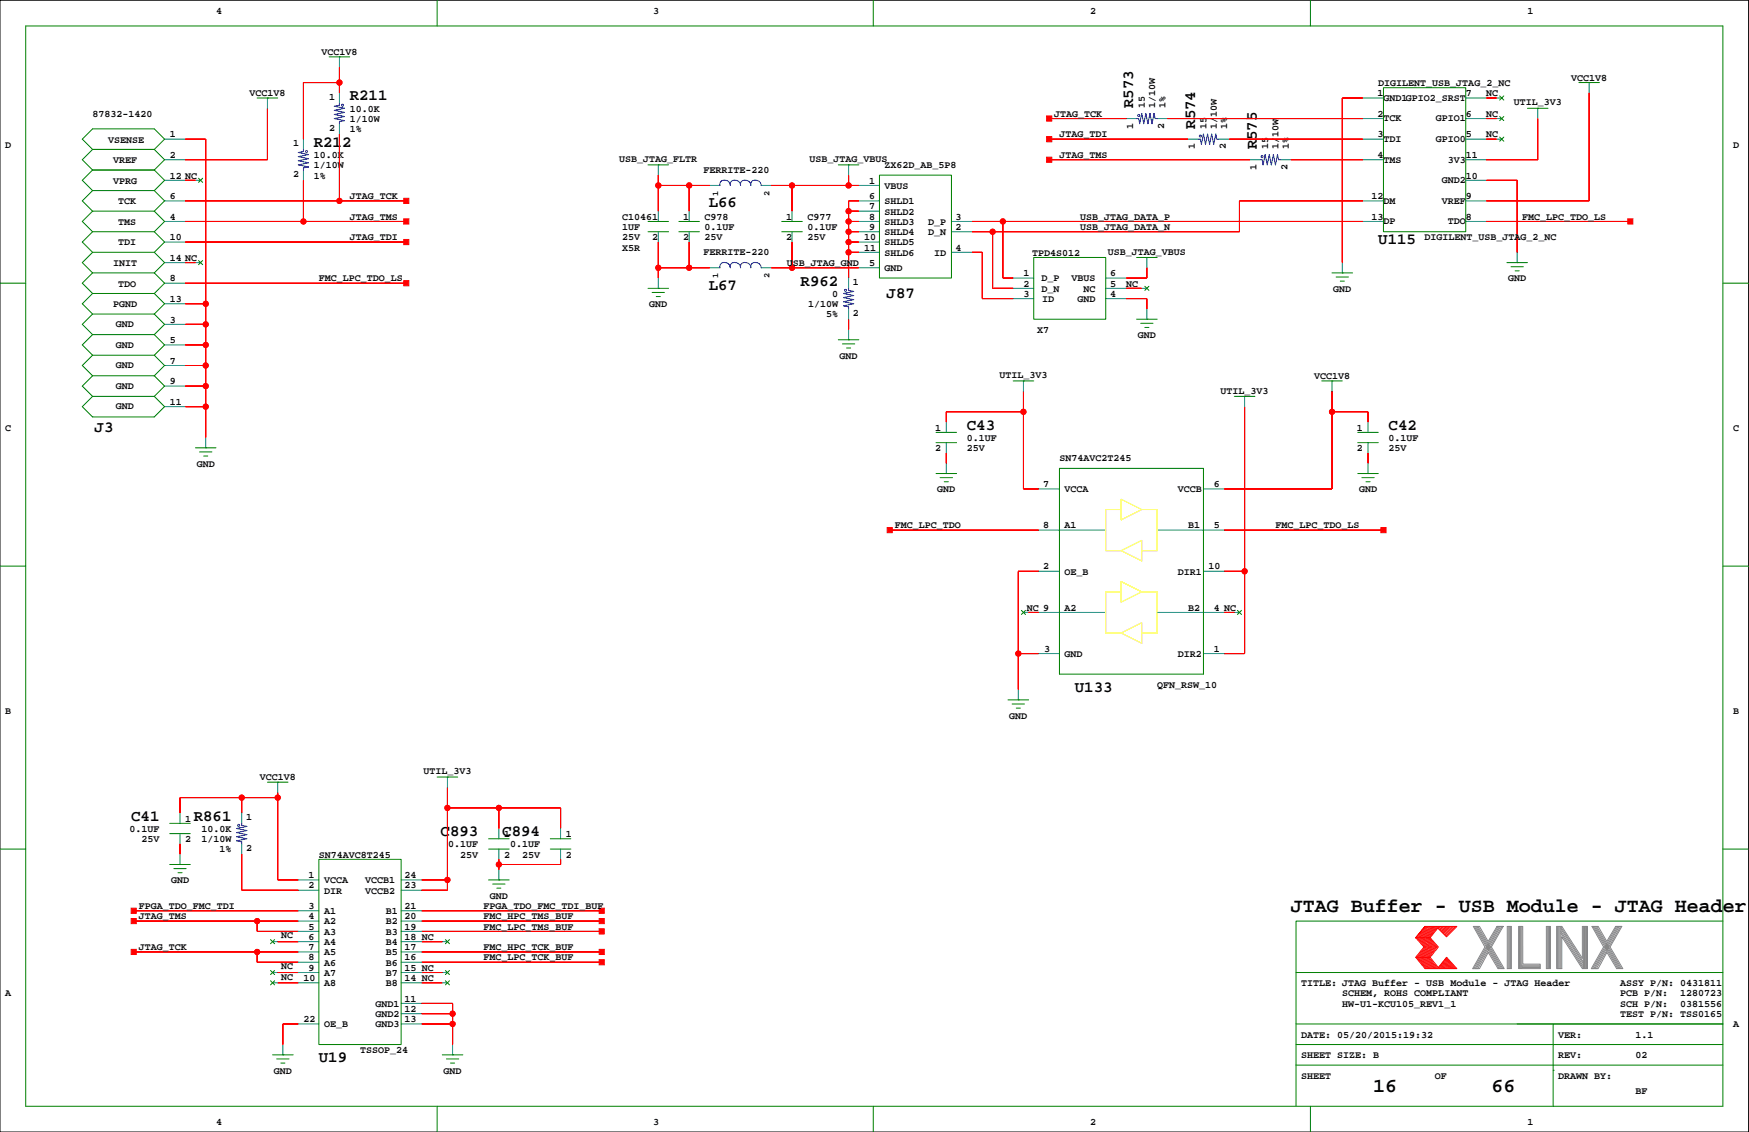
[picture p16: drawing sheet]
<svg xmlns="http://www.w3.org/2000/svg" width="432mm" height="279mm" viewBox="0 0 432 279" stroke-linecap="round" stroke-linejoin="round" font-family="sans-serif">
<defs><g id="words">
<g font-size="4.9">
<text x="318.7" y="225.2">JTAG Buffer - USB Module - JTAG Header</text>
<text x="339" y="269.6">16</text>
<text x="368.2" y="269.6">66</text>
</g>
<g font-size="3.9">
<text x="86.3" y="24.8">R211</text>
<text x="279.8" y="26.7" transform="rotate(-90 279.8 26.7)">R573</text>
<text x="295" y="31.8" transform="rotate(-90 295 31.8)">R574</text>
<text x="77.5" y="36.2">R212</text>
<text x="310.3" y="36.9" transform="rotate(-90 310.3 36.9)">R575</text>
<text x="175" y="51.2">L66</text>
<text x="340.3" y="60.3">U115</text>
<text x="175" y="71.5">L67</text>
<text x="197.6" y="70.5">R962</text>
<text x="218.9" y="73.5">J87</text>
<text x="23.4" y="106.5">J3</text>
<text x="238.7" y="106">C43</text>
<text x="342.8" y="106">C42</text>
<text x="265.4" y="170.8">U133</text>
<text x="32.4" y="202.5">C41</text>
<text x="47.8" y="202.5">R861</text>
<text x="108.8" y="206.3">C893</text>
<text x="124" y="206.3">C894</text>
<text x="78.7" y="262.2">U19</text>
</g>
<g font-size="2.5">
<text x="53.3" y="3.4">4</text>
<text x="161.3" y="3.4">3</text>
<text x="269.2" y="3.4">2</text>
<text x="377.1" y="3.4">1</text>
<text x="79.4" y="13.6">VCC1V8</text>
<text x="61.6" y="23.7">VCC1V8</text>
<text x="340.1" y="23.7">1</text>
<text x="340.3" y="21.2">DIGILENT_USB_JTAG_2_NC</text>
<text x="361.9" y="23.7">7</text>
<text x="366.9" y="23.7">NC</text>
<text x="387.9" y="19.9">VCC1V8</text>
<text x="22.9" y="28.8">87832-1420</text>
<text x="81.3" y="24.6">1</text>
<text x="86.3" y="27.6">10.0K</text>
<text x="260.3" y="28.8">JTAG_TCK</text>
<text x="282.6" y="26.7" transform="rotate(-90 282.6 26.7)">15</text>
<text x="285.2" y="26.7" transform="rotate(-90 285.2 26.7)">1/10W</text>
<text x="287.7" y="26.7" transform="rotate(-90 287.7 26.7)">1%</text>
<text x="340.1" y="28.8">2</text>
<text x="341.6" y="30">TCK</text>
<text x="341.6" y="24.9">GND1GPIO2_SRST</text>
<text x="354.5" y="30">GPIO1</text>
<text x="361.9" y="28.8">6</text>
<text x="366.9" y="28.8">NC</text>
<text x="373.7" y="26">UTIL_3V3</text>
<text x="26.7" y="35.2">VSENSE</text>
<text x="41.9" y="33.9">1</text>
<text x="81.3" y="32.3">2</text>
<text x="86.3" y="32.6">1%</text>
<text x="86.3" y="30.1">1/10W</text>
<text x="261.6" y="33.9">JTAG_TDI</text>
<text x="279.8" y="31.8" transform="rotate(-90 279.8 31.8)">1</text>
<text x="287.4" y="31.8" transform="rotate(-90 287.4 31.8)">2</text>
<text x="297.9" y="31.8" transform="rotate(-90 297.9 31.8)">15</text>
<text x="300.4" y="31.8" transform="rotate(-90 300.4 31.8)">1/10W</text>
<text x="302.9" y="31.8" transform="rotate(-90 302.9 31.8)">1%</text>
<text x="340.1" y="33.9">3</text>
<text x="341.6" y="35">TDI</text>
<text x="354.5" y="35">GPIO0</text>
<text x="361.9" y="33.9">5</text>
<text x="366.9" y="33.9">NC</text>
<text x="1.3" y="36.4">D</text>
<text x="27.9" y="40.3">VREF</text>
<text x="41.9" y="39">2</text>
<text x="72.4" y="36.1">1</text>
<text x="77.5" y="39">10.0K</text>
<text x="77.5" y="41.5">1/10W</text>
<text x="152.9" y="40">USB_JTAG_FLTR</text>
<text x="199.9" y="40">USB_JTAG_VBUS</text>
<text x="218.4" y="41.5">ZX62D_AB_5P8</text>
<text x="261.6" y="39">JTAG_TMS</text>
<text x="295" y="36.9" transform="rotate(-90 295 36.9)">1</text>
<text x="302.6" y="36.9" transform="rotate(-90 302.6 36.9)">2</text>
<text x="310.2" y="42" transform="rotate(-90 310.2 42)">1</text>
<text x="313.1" y="36.9" transform="rotate(-90 313.1 36.9)">15</text>
<text x="315.6" y="36.9" transform="rotate(-90 315.6 36.9)">1/10W</text>
<text x="317.9" y="42" transform="rotate(-90 317.9 42)">2</text>
<text x="318.2" y="36.9" transform="rotate(-90 318.2 36.9)">1%</text>
<text x="340.1" y="39">4</text>
<text x="341.6" y="40.1">TMS</text>
<text x="357.4" y="40.1">3V3</text>
<text x="361.9" y="39">11</text>
<text x="427.9" y="36.4">D</text>
<text x="27.9" y="45.3">VPRG</text>
<text x="41.9" y="44.1">12 NC</text>
<text x="72.4" y="43.7">2</text>
<text x="77.5" y="44.1">1%</text>
<text x="173.7" y="42.7">FERRITE-220</text>
<text x="214.6" y="45.3">1</text>
<text x="218.4" y="46.6">VBUS</text>
<text x="355.9" y="45.2">GND2</text>
<text x="361.9" y="44.1">10</text>
<text x="29.2" y="50.4">TCK</text>
<text x="41.9" y="49.1">6</text>
<text x="86.3" y="49.1">JTAG_TCK</text>
<text x="214.6" y="51.7">7</text>
<text x="214.6" y="49.1">6</text>
<text x="218.4" y="50.4">SHLD1</text>
<text x="218.4" y="53">SHLD2</text>
<text x="338.6" y="49.1">12</text>
<text x="341.6" y="50.3">DM</text>
<text x="355.9" y="50.3">VREF</text>
<text x="361.9" y="49.1">9</text>
<text x="29.2" y="55.5">TMS</text>
<text x="41.9" y="59.3">10</text>
<text x="41.9" y="54.2">4</text>
<text x="86.3" y="59.3">JTAG_TDI</text>
<text x="86.3" y="54.2">JTAG_TMS</text>
<text x="153.6" y="59.3">25V</text>
<text x="153.6" y="56.8">1UF</text>
<text x="153.6" y="54.2">C10461</text>
<text x="161" y="59.3">2</text>
<text x="168.7" y="59.3">2</text>
<text x="168.7" y="54.2">1</text>
<text x="174" y="54.2">C978</text>
<text x="174" y="56.8">0.1UF</text>
<text x="174" y="59.3">25V</text>
<text x="194.1" y="59.3">2</text>
<text x="194.1" y="54.2">1</text>
<text x="199.3" y="54.2">C977</text>
<text x="199.3" y="56.8">0.1UF</text>
<text x="199.3" y="59.3">25V</text>
<text x="213.3" y="59.3">10</text>
<text x="214.6" y="56.8">9</text>
<text x="214.6" y="54.2">8</text>
<text x="218.4" y="55.5">SHLD3</text>
<text x="218.4" y="58">SHLD4</text>
<text x="229.2" y="58">D_N</text>
<text x="229.2" y="55.5">D_P</text>
<text x="235.9" y="54.2">3</text>
<text x="235.9" y="56.8">2</text>
<text x="266.6" y="54.2">USB_JTAG_DATA_P</text>
<text x="266.6" y="56.8">USB_JTAG_DATA_N</text>
<text x="338.6" y="54.2">13</text>
<text x="341.6" y="55.4">DP</text>
<text x="351.7" y="59.3">DIGILENT_USB_JTAG_2_NC</text>
<text x="357.4" y="55.4">TDO</text>
<text x="361.9" y="54.2">8</text>
<text x="375.8" y="54.2">FMC_LPC_TDO_LS</text>
<text x="27.9" y="65.6">INIT</text>
<text x="29.2" y="60.6">TDI</text>
<text x="41.9" y="64.4">14 NC</text>
<text x="153.6" y="61.8">X5R</text>
<text x="173.7" y="63">FERRITE-220</text>
<text x="194.3" y="65.6">USB_JTAG_GND</text>
<text x="213.3" y="61.8">11</text>
<text x="214.6" y="65.6">5</text>
<text x="218.4" y="60.6">SHLD5</text>
<text x="218.4" y="63.1">SHLD6</text>
<text x="230.7" y="63.1">ID</text>
<text x="235.9" y="61.8">4</text>
<text x="254.8" y="63.1">TPD4S012</text>
<text x="273.5" y="62.9">USB_JTAG_VBUS</text>
<text x="29.2" y="70.7">TDO</text>
<text x="41.9" y="69.5">8</text>
<text x="78.7" y="69.5">FMC_LPC_TDO_LS</text>
<text x="210.6" y="70.4">1</text>
<text x="218.4" y="66.9">GND</text>
<text x="252.7" y="70.7">2</text>
<text x="252.7" y="68.2">1</text>
<text x="257.1" y="69.5">D_P</text>
<text x="257.1" y="72">D_N</text>
<text x="264.5" y="69.5">VBUS</text>
<text x="267.5" y="72">NC</text>
<text x="274" y="68.2">6</text>
<text x="274" y="70.7">5</text>
<text x="278.1" y="70.7">NC</text>
<text x="329.2" y="72">GND</text>
<text x="372.3" y="69.5">GND</text>
<text x="27.9" y="75.8">PGND</text>
<text x="41.9" y="74.5">13</text>
<text x="160.3" y="75.8">GND</text>
<text x="199.6" y="75.8">1/10W</text>
<text x="205.5" y="73.3">0</text>
<text x="210.6" y="78">2</text>
<text x="252.7" y="73.3">3</text>
<text x="257.3" y="74.5">ID</text>
<text x="266" y="74.5">GND</text>
<text x="274" y="73.3">4</text>
<text x="28.6" y="80.7">GND</text>
<text x="41.9" y="79.6">3</text>
<text x="204" y="78.3">5%</text>
<text x="256.1" y="82.2">X7</text>
<text x="280.9" y="83.4">GND</text>
<text x="28.6" y="85.8">GND</text>
<text x="41.9" y="89.8">7</text>
<text x="41.9" y="84.7">5</text>
<text x="207.3" y="88.5">GND</text>
<text x="28.6" y="96">GND</text>
<text x="28.6" y="90.9">GND</text>
<text x="41.9" y="94.9">9</text>
<text x="246.7" y="93.3">UTIL_3V3</text>
<text x="324.4" y="93.6">VCC1V8</text>
<text x="28.6" y="101.1">GND</text>
<text x="41.9" y="99.9">11</text>
<text x="301.3" y="97.1">UTIL_3V3</text>
<text x="1.3" y="106.3">C</text>
<text x="230.9" y="106.3">1</text>
<text x="335" y="106.3">1</text>
<text x="427.9" y="106.3">C</text>
<text x="230.9" y="111.4">2</text>
<text x="238.7" y="108.8">0.1UF</text>
<text x="238.7" y="111.4">25V</text>
<text x="261.6" y="113.9">SN74AVC2T245</text>
<text x="335" y="111.4">2</text>
<text x="342.8" y="108.8">0.1UF</text>
<text x="342.8" y="111.4">25V</text>
<text x="48.6" y="115.2">GND</text>
<text x="231.4" y="121.5">GND</text>
<text x="257.5" y="120.2">7</text>
<text x="262.8" y="121.5">VCCA</text>
<text x="290.8" y="121.5">VCCB</text>
<text x="299.7" y="120.2">6</text>
<text x="335.5" y="121.5">GND</text>
<text x="220.9" y="130.4">FMC_LPC_TDO</text>
<text x="257.5" y="130.4">8</text>
<text x="262.8" y="130.4">A1</text>
<text x="293.3" y="130.4">B1</text>
<text x="299.7" y="130.4">5</text>
<text x="314.9" y="130.4">FMC_LPC_TDO_LS</text>
<text x="257.5" y="140.6">2</text>
<text x="262.8" y="141.8">OE_B</text>
<text x="290.8" y="141.8">DIR1</text>
<text x="298.4" y="140.6">10</text>
<text x="253.5" y="150.7">NC 9</text>
<text x="262.8" y="150.7">A2</text>
<text x="293.3" y="150.7">B2</text>
<text x="299.7" y="150.7">4 NC</text>
<text x="257.8" y="160.9">3</text>
<text x="299.7" y="160.9">1</text>
<text x="262.8" y="162.1">GND</text>
<text x="290.8" y="162.1">DIR2</text>
<text x="285.7" y="169.8">QFN_RSW_10</text>
<text x="1.3" y="176.1">B</text>
<text x="249.2" y="177.4">GND</text>
<text x="427.9" y="176.1">B</text>
<text x="104.5" y="191.1">UTIL_3V3</text>
<text x="64.1" y="192.6">VCC1V8</text>
<text x="45.7" y="202.8">1</text>
<text x="60.7" y="202.4">1</text>
<text x="32" y="205.3">0.1UF</text>
<text x="34.9" y="207.9">25V</text>
<text x="45.7" y="207.9">2</text>
<text x="49.7" y="207.9">1/10W</text>
<text x="49.7" y="205.3">10.0K</text>
<text x="110.7" y="209.1">0.1UF</text>
<text x="124.4" y="206.6">1</text>
<text x="125.9" y="209.1">0.1UF</text>
<text x="139.7" y="206.6">1</text>
<text x="54.2" y="210.4">1%</text>
<text x="60.7" y="210">2</text>
<text x="78.7" y="211.7">SN74AVC8T245</text>
<text x="113.6" y="211.7">25V</text>
<text x="124.4" y="211.7">2</text>
<text x="128.9" y="211.7">25V</text>
<text x="139.7" y="211.7">2</text>
<text x="42.2" y="218">GND</text>
<text x="76.2" y="219.3">2</text>
<text x="76.2" y="216.7">1</text>
<text x="80" y="220.6">DIR</text>
<text x="80" y="218">VCCA</text>
<text x="90.1" y="218">VCCB1</text>
<text x="90.1" y="220.6">VCCB2</text>
<text x="99.9" y="216.7">24</text>
<text x="99.9" y="219.3">23</text>
<text x="120.9" y="221.8">GND</text>
<text x="34.3" y="226.9">JTAG_TMS</text>
<text x="34.3" y="224.4">FPGA_TDO_FMC_TDI</text>
<text x="76.2" y="224.4">3</text>
<text x="76.2" y="226.9">4</text>
<text x="80" y="225.6">A1</text>
<text x="95.2" y="225.6">B1</text>
<text x="99.9" y="224.4">21</text>
<text x="99.9" y="226.9">20</text>
<text x="119.4" y="224.4">FPGA_TDO_FMC_TDI_BUF</text>
<text x="119.4" y="226.9">FMC_HPC_TMS_BUF</text>
<text x="69.4" y="231.6">NC</text>
<text x="76.2" y="229.4">5</text>
<text x="76.2" y="232">6</text>
<text x="80" y="228.2">A2</text>
<text x="80" y="230.7">A3</text>
<text x="80" y="233.3">A4</text>
<text x="95.2" y="228.2">B2</text>
<text x="95.2" y="230.7">B3</text>
<text x="95.2" y="233.3">B4</text>
<text x="99.9" y="229.4">19</text>
<text x="99.9" y="232">18 NC</text>
<text x="119.4" y="229.4">FMC_LPC_TMS_BUF</text>
<text x="34.3" y="234.5">JTAG_TCK</text>
<text x="69.4" y="239.2">NC</text>
<text x="76.2" y="234.5">7</text>
<text x="76.2" y="237.1">8</text>
<text x="76.2" y="239.6">9</text>
<text x="80" y="235.8">A5</text>
<text x="80" y="238.3">A6</text>
<text x="95.2" y="235.8">B5</text>
<text x="95.2" y="238.3">B6</text>
<text x="99.9" y="234.5">17</text>
<text x="99.9" y="237.1">16</text>
<text x="99.9" y="239.6">15 NC</text>
<text x="119.4" y="234.5">FMC_HPC_TCK_BUF</text>
<text x="119.4" y="237.1">FMC_LPC_TCK_BUF</text>
<text x="1.3" y="245.9">A</text>
<text x="69.4" y="241.8">NC</text>
<text x="74.9" y="242.1">10</text>
<text x="80" y="240.9">A7</text>
<text x="80" y="243.4">A8</text>
<text x="95.2" y="240.9">B7</text>
<text x="95.2" y="243.4">B8</text>
<text x="99.9" y="242.1">14 NC</text>
<text x="321.2" y="243.4">TITLE: JTAG Buffer - USB Module - JTAG Header</text>
<text x="331.4" y="245.9">SCHEM, ROHS COMPLIANT</text>
<text x="400" y="245.9">PCB P/N:</text>
<text x="400" y="243.4">ASSY P/N: 0431811</text>
<text x="414.8" y="245.9">1280723</text>
<text x="92.7" y="248.5">GND1</text>
<text x="92.7" y="251">GND2</text>
<text x="99.9" y="247.2">11</text>
<text x="99.9" y="249.8">12</text>
<text x="331.4" y="248.5">HW-U1-KCU105_REV1_1</text>
<text x="400" y="251">TEST P/N: TSS0165</text>
<text x="400" y="248.5">SCH P/N:</text>
<text x="414.8" y="248.5">0381556</text>
<text x="74.9" y="252.3">22</text>
<text x="80" y="253.6">OE_B</text>
<text x="92.7" y="253.6">GND3</text>
<text x="99.9" y="252.3">13</text>
<text x="321.2" y="256.1">DATE: 05/20/2015:19:32</text>
<text x="384.7" y="256.1">VER:</text>
<text x="403.8" y="256.1">1.1</text>
<text x="427.9" y="253.6">A</text>
<text x="88.9" y="259.9">TSSOP_24</text>
<text x="321.2" y="261.2">SHEET SIZE: B</text>
<text x="384.7" y="261.2">REV:</text>
<text x="403.8" y="261.2">02</text>
<text x="67.6" y="265">GND</text>
<text x="109.5" y="265">GND</text>
<text x="321.2" y="266.3">SHEET</text>
<text x="354.2" y="266.3">OF</text>
<text x="384.7" y="266.3">DRAWN BY:</text>
<text x="403.8" y="270.1">BF</text>
<text x="53.3" y="277.7">4</text>
<text x="161.3" y="277.7">3</text>
<text x="269.2" y="277.7">2</text>
<text x="377.1" y="277.7">1</text>
</g>
<g font-size="2.1">
<text x="177.3" y="48.3" transform="rotate(-90 177.3 48.3)">1</text>
<text x="190" y="48.3" transform="rotate(-90 190 48.3)">2</text>
<text x="177.3" y="68.6" transform="rotate(-90 177.3 68.6)">1</text>
<text x="190" y="68.6" transform="rotate(-90 190 68.6)">2</text>
</g>
</g></defs>
<path d="M0 .1h431.7v279.3h-431.7z" fill="none" stroke="#000" stroke-width=".25"/>
<g fill="none" stroke="#008000" stroke-width=".25">
<path d="M6.3 6.4h419.1v266.7h-419.1zM81.3 14h5M83.8 14h.1M107.9 .1v6.3M215.6 .1v6.3M323.5 .1v6.3M22.9 36.9l-2.6-2.6 2.6-2.5h15.2l2.5 2.5-2.5 2.6M22.9 36.9l-2.6 2.5 2.6 2.6M22.9 36.9h15.2M38.1 36.9l2.5 2.5-2.5 2.6M63.5 24.2h5.1M66 24.2h.1"/>
<path d="M341.6 21.6h20.3v35.6h-20.3zM370.2 33.8l1.1 1.1M370.2 28.8l1.1 1M370.2 23.7l1.1 1M371.3 33.8l-1.1 1.1M371.3 28.8l-1.1 1M371.3 23.7l-1.1 1M377.1 26.7h5.1M379.6 26.7h.1M389.8 20.4h5.1M392.3 20.4h.1M22.9 57.2h15.2"/>
<path d="M22.9 52.1h15.2M22.9 57.2l-2.6 2.5 2.6 2.6M22.9 52.1l-2.6 2.6 2.6 2.5M22.9 47l-2.6 2.6 2.6 2.5M22.9 42l-2.6 2.5 2.6 2.5M22.9 47h15.2M22.9 42h15.2M38.1 52.1l2.5 2.6-2.5 2.5M38.1 57.2l2.5 2.5-2.5 2.6M38.1 42l2.5 2.5-2.5 2.5M38.1 47l2.5 2.6-2.5 2.5M49 44l1 1"/>
<path d="M50 44l-1 1M160 57.2h5.1M160 54.7h5.1M160 40.7h5.1M162.5 40.7h.1M167.6 57.2h5.1M167.6 54.7h5.1M193 57.2h5.1M193 54.7h5.1M207 40.7h5M209.5 40.7h.1M217.1 43.2h17.8v25.4h-17.8z"/>
<path d="M0 69.9h6.3M22.9 72.4h15.2M22.9 67.4h15.2M22.9 72.4l-2.6 2.6 2.6 2.5M22.9 77.5l-2.6 2.6 2.6 2.5M22.9 67.4l-2.6 2.5 2.6 2.5M22.9 62.3l-2.6 2.5 2.6 2.6M22.9 77.5h15.2M22.9 62.3h15.2M38.1 72.4l2.5 2.6-2.5 2.5M38.1 67.4l2.5 2.5-2.5 2.5M38.1 62.3l2.5 2.5-2.5 2.6"/>
<path d="M38.1 77.5l2.5 2.6-2.5 2.5M49 64.3l1 1M50 64.3l-1 1M160 71.2h5.1M161 72.2h3M162 73.2h1M162.5 71.2h.1M255.2 63.5h17.8v15.3h-17.8zM280.6 78.8h5.1M280.6 63.5h5.1M281.6 79.8h3.1M282.6 70.7l1.1 1"/>
<path d="M283.1 78.8h.1M283.1 63.5h.1M283.7 70.7l-1.1 1M328.9 67.4h5M329.9 68.4h3M330.9 69.4h1M331.4 67.4h.1M372 64.8h5.1M373 65.8h3.1M374.1 66.9h1M374.6 64.8h.1M425.4 69.9h6.3"/>
<path d="M22.9 97.8h15.2M22.9 92.8h15.2M22.9 87.7h15.2M22.9 82.6h15.2M22.9 97.8l-2.6 2.6 2.6 2.5h15.2l2.5-2.5-2.5-2.6M22.9 92.8l-2.6 2.5 2.6 2.5M22.9 87.7l-2.6 2.5 2.6 2.6M22.9 82.6l-2.6 2.5 2.6 2.6M38.1 92.8l2.5 2.5-2.5 2.5M38.1 87.7l2.5 2.5-2.5 2.6M38.1 82.6l2.5 2.5-2.5 2.6M207 83.9h5"/>
<path d="M208 84.9h3M209 85.9h1M209.5 83.9h.1M250.1 94h5.1M252.7 94h.1M282.6 80.8h1.1M304.7 97.8h5.1M307.3 97.8h.1M326.3 94h5.1M328.9 94h.1M48.2 110.5h5.1M49.3 111.5h3"/>
<path d="M50.3 112.6h1M50.8 110.5h.1M231.1 116.9h5.1M231.1 109.3h5.1M231.1 106.7h5.1M232.1 117.9h3.1M233.1 118.9h1M233.6 116.9h.1M261.6 115.6h35.5v50.8h-35.5zM335.2 116.9h5.1M335.2 109.3h5.1M335.2 106.7h5.1"/>
<path d="M336.2 117.9h3.1M337.2 118.9h1.1M337.7 116.9h.1M0 139.7h6.3M425.4 139.7h6.3M252.2 150.7l1 1M253.2 150.7l-1 1M305.5 150.7l1 1M306.5 150.7l-1 1M248.9 172.7h5M249.9 173.8h3M250.9 174.8h1"/>
<path d="M251.4 172.7h.1M66 193.1h5.1M68.6 193.1h.1M107.9 191.8h5.1M110.5 191.8h.1M0 209.6h6.3M41.9 213.4h5.1M41.9 205.8h5.1M41.9 203.2h5.1M42.9 214.4h3.1M43.9 215.4h1M44.4 213.4h.1"/>
<path d="M78.7 212.1h20.3v45.7h-20.3zM120.6 209.6h5.1M120.6 217.2h5.1M120.6 207h5.1M121.6 218.2h3.1M122.7 219.2h1M123.2 217.2h.1M135.9 209.6h5M135.9 207h5M425.4 209.6h6.3M66.8 239.5l1 1M66.8 231.9l1 1"/>
<path d="M67.8 239.5l-1 1M67.8 231.9l-1 1M110 231.9l1 1M110 239.5l1 1M111 231.9l-1 1M111 239.5l-1 1M425.4 227.3h-105.4v35.6M66.8 242.1l1 1M67.8 242.1l-1 1M110 242.1l1 1M111 242.1l-1 1M320 257.8h105.4"/>
<path d="M320 252.7h105.4M320 240h105.4M383.5 252.7v20.4M67.3 260.4h5.1M68.3 261.4h3.1M69.3 262.4h1M69.8 260.4h.1M107.9 273.1v6.3M109.2 260.4h5.1M110.2 261.4h3.1M111.2 262.4h1M111.7 260.4h.1"/>
<path d="M215.6 273.1v6.3M320 262.9v10.2M320 262.9h105.4M323.5 273.1v6.3M383.5 264.2h.1"/>
</g>
<g fill="none" stroke="#f00" stroke-width=".25">
<path d="M83.8 16.6v6.3M45.7 34.3h5.1v73.7M66 26.7v12.7h-20.3M83.8 20.4h-8.9v13.9M83.8 33.1v16.5M259 34.3h34.3M259 39.4h49.5M259 29.3h19.1M288.2 29.3h48.3M303.5 34.3h33M318.7 39.4h17.8M336.5 24.2h-5.1v40.6"/>
<path d="M366.9 34.3h2.6M366.9 24.2h2.6M366.9 29.3h2.6M379.6 29.3v10.1h-12.7M392.3 22.9v26.7h-25.4M45.7 44.5h2.5M45.7 54.7h54.6M45.7 49.6h54.6M45.7 59.7h54.6M74.9 44.5v10.2M162.5 43.2v8.9M162.5 59.7v8.9"/>
<path d="M162.5 45.8h12.7M170.1 45.8v6.3M170.1 59.7v6.4M190.5 45.8h21.5M195.5 45.8v6.3M195.5 59.7v6.4M209.5 54.7h2.5M209.5 59.7h2.5M209.5 43.2v2.6M209.5 57.2h2.5M209.5 52.1h2.5M212 49.6h-2.5v19"/>
<path d="M240 54.7h96.5M245.1 57.2v14h5M247.6 54.7v13.9h2.5M336.5 49.6h-30.5v7.6h-66M366.9 44.5h7.7v17.8M366.9 54.7h35.6M45.7 75h5.1M45.7 69.9h54.6M45.7 64.8h2.5M162.5 66.1h12.7M190.5 66.1h21.5M209.5 78.8v2.5"/>
<path d="M209.5 62.3h2.5M240 62.3h2.5v11.4h7.6M278.1 73.7h5v2.5M278.1 71.2h3.8M283.1 66.1v2.5h-5M45.7 85.1h5.1M45.7 95.3h5.1M45.7 90.2h5.1M45.7 80.1h5.1M252.7 96.6v24.1h3.8M328.9 96.6v24.1h-26.7M45.7 100.4h5.1"/>
<path d="M233.6 111.8v2.5M252.7 101.6h-19.1v2.6M307.3 100.4v60.9h-5.1M328.9 101.6h8.8v2.6M337.7 111.8v2.5M219.7 130.8h36.8M302.2 130.8h39.4M253.9 151.2h2.6M256.5 141h-5.1v29.2M302.2 141h5.1M302.2 151.2h2.5M251.4 161.3h5.1"/>
<path d="M59.7 196.9v3.8M68.6 196.9h-24.2v3.8M68.6 195.6v21.6h5M110.5 194.3v25.4h-6.4M110.5 199.4h27.9v5.1M123.2 199.4v5.1M44.4 208.3v2.5M59.7 210.8v8.9h13.9M104.1 217.2h6.4M123.2 212.1v2.5M138.4 212.1v1.3h-15.2M33 224.8h40.6"/>
<path d="M33 227.3h40.6M33 235h40.6M63.5 227.3v2.6h10.1M63.5 235v2.5h10.1M68.6 232.4h5M104.1 224.8h44.5M104.1 227.3h44.5M104.1 229.9h44.5M104.1 235h44.5M104.1 237.5h44.5M104.1 232.4h5.1M349.5 236.3h3.6"/>
<path d="M349.9 231.5l1.9 2.2-2 2.6 2.2 2.8M350.1 236.3l2.2 2.8M350.2 231.5l1.9 2.3-2 2.5M350.4 236.3l2.2 2.8M350.5 231.5l1.9 2.3-2 2.5M350.6 236.3l2.3 2.7M350.8 231.5l1.9 2.3-2 2.5M351 236.3l2.2 2.8M351.1 231.5l1.9 2.3-2 2.5M351.3 236.3l2.2 2.8M351.4 231.5l1.9 2.3-2 2.5M351.6 236.3l2.2 2.8"/>
<path d="M351.7 231.5l1.9 2.2M351.8 228.7l-2.3 2.8 2.3-2.8h7.9l-2.6 2.5-2.1-2.1-1.9 2.4 2 2.2-2 2.6 2 2.5 2-2.5 2.6 2.8h-7.9l-2.3-2.8M351.9 236.3l2.2 2.8M352 231.5l1.9 2.2M352.1 228.7l-2.2 2.7M352.2 236.3l2.2 2.8M352.3 231.5l1.9 2.3-2 2.5M352.4 228.7l-2.2 2.7M352.5 236.3l2.2 2.8M352.6 231.5l1.9 2.2M352.7 228.7l-2.2 2.7M352.8 236.3l2.2 2.8"/>
<path d="M352.8 231.5l2 2.2M353 228.7l-2.2 2.7M353.1 231.5h-3.6l2.1 2.2-2.1 2.6M353.2 228.7l-2.1 2.7M353.6 233.8l-2 2.5M353.6 228.7l-2.2 2.7M353.8 228.7l-2.1 2.7M353.9 233.8l-1.9 2.4M354.1 228.7l-2.1 2.7M354.4 228.7l-2.1 2.7M354.5 233.8l-2 2.5M354.7 228.7l-2.1 2.7"/>
<path d="M354.8 233.8l-2 2.5M355 228.7l-2.1 2.7M355.2 238.8l.2 .3M355.3 238.6l.4 .5M355.4 228.7l-.4 .4M355.4 238.4l.6 .7M355.6 238.3l.7 .8M355.7 238.1l.9 1M355.7 228.7l-.5 .5M355.9 237.9l1 1.2M356 237.8l1.2 1.3M356.1 228.7l-.8 .7"/>
<path d="M356.1 237.6l1.4 1.4M356.3 237.4l1.5 1.7M356.4 237.2l1.6 1.9M356.5 228.7l-1 .9M356.5 237.1l1.8 2M356.7 236.9l1.9 2.2M356.8 236.7l2.1 2.4M356.8 228.7l-1.1 1.1M356.9 236.6l2.3 2.5M357.1 236.5l2.3 2.6M357.2 228.7l-1.3 1.2M357.5 228.7l-1.4 1.4"/>
<path d="M357.8 228.7l-1.6 1.6M358.2 228.7l-1.8 1.7M358.5 228.7l-1.9 1.9M359 228.7l-2.2 2.1M359.3 228.7l-2.3 2.3M68.6 240h5M68.6 242.6h5M73.6 252.7h-3.8v5.1M104.1 240h5.1M104.1 242.6h5.1M104.1 252.7h7.6M104.1 247.7h7.6v10.1"/>
<path d="M104.1 250.2h7.6"/>
<circle cx="83.8" cy="20.4" r=".63"/>
<circle cx="74.9" cy="54.7" r=".63"/>
<circle cx="83.8" cy="49.6" r=".63"/>
<circle cx="162.5" cy="45.8" r=".63"/>
<circle cx="170.1" cy="45.8" r=".63"/>
<circle cx="195.5" cy="45.8" r=".63"/>
<circle cx="209.5" cy="45.8" r=".63"/>
<circle cx="209.5" cy="59.7" r=".63"/>
<circle cx="209.5" cy="52.1" r=".63"/>
<circle cx="209.5" cy="54.7" r=".63"/>
<circle cx="209.5" cy="57.2" r=".63"/>
<circle cx="245.1" cy="57.2" r=".63"/>
<circle cx="247.6" cy="54.7" r=".63"/>
<circle cx="50.8" cy="75" r=".63"/>
<circle cx="162.5" cy="66.1" r=".63"/>
<circle cx="170.1" cy="66.1" r=".63"/>
<circle cx="195.5" cy="66.1" r=".63"/>
<circle cx="209.5" cy="62.3" r=".63"/>
<circle cx="50.8" cy="80.1" r=".63"/>
<circle cx="50.8" cy="95.3" r=".63"/>
<circle cx="50.8" cy="90.2" r=".63"/>
<circle cx="50.8" cy="85.1" r=".63"/>
<circle cx="50.8" cy="100.4" r=".63"/>
<circle cx="252.7" cy="101.6" r=".63"/>
<circle cx="328.9" cy="101.6" r=".63"/>
<circle cx="307.3" cy="141" r=".63"/>
<circle cx="251.4" cy="161.3" r=".63"/>
<circle cx="59.7" cy="196.9" r=".63"/>
<circle cx="68.6" cy="196.9" r=".63"/>
<circle cx="110.5" cy="199.4" r=".63"/>
<circle cx="123.2" cy="199.4" r=".63"/>
<circle cx="110.5" cy="217.2" r=".63"/>
<circle cx="123.2" cy="213.4" r=".63"/>
<circle cx="63.5" cy="235" r=".63"/>
<circle cx="63.5" cy="227.3" r=".63"/>
<circle cx="111.7" cy="250.2" r=".63"/>
<circle cx="111.7" cy="252.7" r=".63"/>
</g>
<g fill="none" stroke="#848684" stroke-width=".25">
<path d="M364 228.7l6.1 10.4M364.3 228.7l6.1 10.4M364.6 228.7l6.1 10.4M364.9 228.7l6.1 10.4M367.4 232.3l-2.1-3.6h-1.6l2.9 5-3 5.4h1.7l2.1-4 2.4 4h1.6l-3.2-5.4M369.6 228.7l-2.2 3.6M369.8 228.7l-5.9 10.4M370.2 228.7l-6 10.4M370.5 228.7l-6 10.4M370.8 228.7l-6 10.4M371.1 228.7h-1.5h1.5l-2.9 5M372.1 228.7h1v10.4h-1z"/>
<path d="M372.4 228.7v10.4M372.6 228.7v10.4M372.9 228.7v10.4M374.9 228.7h1v9.3h4.3v1.1h-5.3zM375.1 228.7v10.4M375.4 228.7v10.4M375.7 228.7v10.4M375.7 238.2h4.5M375.7 238.5h4.5M375.7 238.8h4.5M381.8 228.7h1v10.4h-1zM382 228.7v10.4"/>
<path d="M382.3 228.7v10.4M382.5 228.7v10.4M384.3 228.7h1.3l5.1 7.8v-7.8h1.2v10.4h-1.2l-5.1-7.9v7.9h-1.3zM384.5 228.7v10.4M384.8 228.7v10.4M385.1 228.7v10.4M385.3 228.7v10.4M385.3 230.3l5.6 8.7M385.3 229.8l5.6 8.7M385.3 229.2l5.6 8.7M385.3 228.8l5.6 8.7M390.9 228.7v10.4"/>
<path d="M391.2 228.7v10.4M391.5 228.7v10.4M391.7 228.6v10.4M393.3 228.7l6.1 10.4M393.6 228.7l6.1 10.4M393.9 228.7l6.1 10.4M394.2 228.7l6.1 10.4M396.7 232.3l-2.1-3.6h-1.6l2.9 5-3 5.4M397.5 233.7l3.2 5.4h-1.6l-2.4-4-2.2 4h-1.6M398.9 228.7l-2.2 3.6M399.1 228.7l-6 10.4M399.4 228.7l-5.9 10.4"/>
<path d="M399.7 228.7l-5.9 10.4M400.1 228.7l-6 10.4M400.4 228.7h-1.5h1.5l-2.9 5"/>
</g>
<g fill="none" stroke="#008080" stroke-width=".25">
<path d="M83.8 14v2.6M40.6 34.3h5.1M40.6 39.4h5.1M66 24.2v2.5M74.9 34.3v2.6M83.8 22.9v2.6M83.8 30.5v2.6M278.1 29.3h2.5M285.7 29.3h2.5M293.3 34.3h2.5M300.9 34.3h2.6M308.5 39.4h2.6"/>
<path d="M316.2 39.4h2.5M336.5 34.3h5.1M336.5 39.4h5.1M336.5 29.3h5.1M336.5 24.2h5.1M361.9 34.3h5M361.9 39.4h5M361.9 29.3h5M361.9 24.2h5M369.5 34.3h1.3M369.5 29.3h1.3M369.5 24.2h1.3"/>
<path d="M379.6 26.7v2.6M392.3 20.4v2.5M40.6 44.5h5.1M40.6 49.6h5.1M40.6 54.7h5.1M40.6 59.7h5.1M48.2 44.5h1.3M74.9 42v2.5M162.5 40.7v2.5M162.5 52.1v2.6M162.5 57.2v2.5M170.1 52.1v2.6"/>
<path d="M170.1 57.2v2.5M175.2 45.8h2.6M187.9 45.8h2.6M195.5 52.1v2.6M195.5 57.2v2.5M209.5 40.7v2.5M212 49.6h5.1M212 54.7h5.1M212 59.7h5.1M212 57.2h5.1M212 52.1h5.1M212 45.8h5.1"/>
<path d="M234.9 54.7h5.1M234.9 57.2h5.1M336.5 49.6h5.1M336.5 54.7h5.1M361.9 44.5h5M361.9 49.6h5M361.9 54.7h5M40.6 64.8h5.1M40.6 69.9h5.1M40.6 75h5.1M48.2 64.8h1.3M162.5 68.6v2.6"/>
<path d="M175.2 66.1h2.6M187.9 66.1h2.6M209.5 68.6v2.6M209.5 76.2v2.6M212 62.3h5.1M212 66.1h5.1M234.9 62.3h5.1M250.1 71.2h5.1M250.1 68.6h5.1M250.1 73.7h5.1M273 71.2h5.1M273 68.6h5.1"/>
<path d="M273 73.7h5.1M281.9 71.2h1.2M283.1 63.5v2.6M283.1 76.2v2.6M331.4 64.8v2.6M374.6 62.3v2.5M40.6 80.1h5.1M40.6 85.1h5.1M40.6 90.2h5.1M40.6 95.3h5.1M209.5 81.3v2.6M252.7 94v2.6"/>
<path d="M307.3 97.8v2.6M328.9 94v2.6M40.6 100.4h5.1M50.8 108v2.5M233.6 104.2v2.5M233.6 109.3v2.5M233.6 114.3v2.6M337.7 104.2v2.5M337.7 109.3v2.5M337.7 114.3v2.6M256.5 130.8h16.5M256.5 120.7h5.1"/>
<path d="M285.7 130.8h16.5M297.1 120.7h5.1M252.7 151.2h1.2M256.5 151.2h16.5M256.5 141h5.1M285.7 151.2h16.5M297.1 141h5.1M304.7 151.2h1.3M251.4 170.2v2.5M256.5 161.3h5.1M297.1 161.3h5.1M68.6 193.1v2.5"/>
<path d="M110.5 191.8v2.5M44.4 200.7v2.5M44.4 205.8v2.5M44.4 210.8v2.6M59.7 200.7v2.5M59.7 208.3v2.5M73.6 219.7h5.1M73.6 217.2h5.1M99 219.7h5.1M99 217.2h5.1M123.2 204.5v2.5M123.2 209.6v2.5"/>
<path d="M123.2 214.6v2.6M138.4 204.5v2.5M138.4 209.6v2.5M67.3 232.4h1.3M73.6 232.4h5.1M73.6 224.8h5.1M73.6 227.3h5.1M73.6 229.9h5.1M73.6 235h5.1M73.6 237.5h5.1M99 232.4h5.1M99 224.8h5.1"/>
<path d="M99 227.3h5.1M99 229.9h5.1M99 235h5.1M99 237.5h5.1M109.2 232.4h1.3M67.3 240h1.3M67.3 242.6h1.3M69.8 257.8v2.6M73.6 240h5.1M73.6 242.6h5.1M73.6 252.7h5.1M99 240h5.1"/>
<path d="M99 242.6h5.1M99 247.7h5.1M99 250.2h5.1M99 252.7h5.1M109.2 240h1.3M109.2 242.6h1.3M111.7 257.8v2.6"/>
</g>
<g fill="#f00" stroke="#f00" stroke-width=".25">
<path d="M45.7 75h5.1z" fill-rule="evenodd"/>
<path d="M45.7 85.1h5.1z" fill-rule="evenodd"/>
<path d="M45.7 95.3h5.1z" fill-rule="evenodd"/>
<path d="M50.8 100.4v7.6z" fill-rule="evenodd"/>
<path d="M45.7 100.4h5.1z" fill-rule="evenodd"/>
<path d="M50.8 95.3v5.1z" fill-rule="evenodd"/>
<path d="M50.8 90.2v5.1z" fill-rule="evenodd"/>
<path d="M45.7 90.2h5.1z" fill-rule="evenodd"/>
<path d="M50.8 85.1v5.1z" fill-rule="evenodd"/>
<path d="M50.8 80.1v5z" fill-rule="evenodd"/>
<path d="M45.7 80.1h5.1z" fill-rule="evenodd"/>
<path d="M50.8 75v5.1z" fill-rule="evenodd"/>
<path d="M50.8 34.3v40.7z" fill-rule="evenodd"/>
<path d="M45.7 34.3h5.1z" fill-rule="evenodd"/>
<path d="M44.4 208.3v2.5z" fill-rule="evenodd"/>
<path d="M66 26.7v12.7z" fill-rule="evenodd"/>
<path d="M45.7 39.4h20.3z" fill-rule="evenodd"/>
<path d="M68.6 195.6v1.3z" fill-rule="evenodd"/>
<path d="M68.6 217.2h5z" fill-rule="evenodd"/>
<path d="M68.6 196.9v20.3z" fill-rule="evenodd"/>
<path d="M44.4 196.9v3.8z" fill-rule="evenodd"/>
<path d="M44.4 196.9h15.3z" fill-rule="evenodd"/>
<path d="M59.7 196.9h8.9z" fill-rule="evenodd"/>
<path d="M59.7 196.9v3.8z" fill-rule="evenodd"/>
<path d="M104.1 224.8h44.5z" fill-rule="evenodd"/>
<path d="M147.9 224.2h1.3v1.2h-1.3z" fill-rule="evenodd"/>
<path d="M104.1 227.3h44.5z" fill-rule="evenodd"/>
<path d="M147.9 226.7h1.3v1.3h-1.3z" fill-rule="evenodd"/>
<path d="M104.1 229.9h44.5z" fill-rule="evenodd"/>
<path d="M147.9 229.2h1.3v1.3h-1.3z" fill-rule="evenodd"/>
<path d="M104.1 235h44.5z" fill-rule="evenodd"/>
<path d="M147.9 234.3h1.3v1.3h-1.3z" fill-rule="evenodd"/>
<path d="M104.1 237.5h44.5z" fill-rule="evenodd"/>
<path d="M147.9 236.9h1.3v1.2h-1.3z" fill-rule="evenodd"/>
<path d="M63.5 235h10.1z" fill-rule="evenodd"/>
<path d="M63.5 235v2.5z" fill-rule="evenodd"/>
<path d="M63.5 237.5h10.1z" fill-rule="evenodd"/>
<path d="M33 235h30.5z" fill-rule="evenodd"/>
<path d="M32.4 234.3h1.2v1.3h-1.2z" fill-rule="evenodd"/>
<path d="M63.5 227.3h10.1z" fill-rule="evenodd"/>
<path d="M63.5 227.3v2.6z" fill-rule="evenodd"/>
<path d="M63.5 229.9h10.1z" fill-rule="evenodd"/>
<path d="M33 227.3h30.5z" fill-rule="evenodd"/>
<path d="M32.4 226.7h1.2v1.3h-1.2z" fill-rule="evenodd"/>
<path d="M251.4 141h5.1z" fill-rule="evenodd"/>
<path d="M251.4 161.3h5.1z" fill-rule="evenodd"/>
<path d="M251.4 161.3v8.9z" fill-rule="evenodd"/>
<path d="M251.4 141v20.3z" fill-rule="evenodd"/>
<path d="M337.7 111.8v2.5z" fill-rule="evenodd"/>
<path d="M233.6 111.8v2.5z" fill-rule="evenodd"/>
<path d="M233.6 101.6v2.6z" fill-rule="evenodd"/>
<path d="M252.7 96.6v5z" fill-rule="evenodd"/>
<path d="M252.7 120.7h3.8z" fill-rule="evenodd"/>
<path d="M252.7 101.6v19.1z" fill-rule="evenodd"/>
<path d="M233.6 101.6h19.1z" fill-rule="evenodd"/>
<path d="M307.3 141v20.3z" fill-rule="evenodd"/>
<path d="M302.2 161.3h5.1z" fill-rule="evenodd"/>
<path d="M307.3 100.4v40.6z" fill-rule="evenodd"/>
<path d="M302.2 141h5.1z" fill-rule="evenodd"/>
<path d="M302.2 120.7h26.7z" fill-rule="evenodd"/>
<path d="M337.7 101.6v2.6z" fill-rule="evenodd"/>
<path d="M328.9 96.6v5z" fill-rule="evenodd"/>
<path d="M328.9 101.6v19.1z" fill-rule="evenodd"/>
<path d="M328.9 101.6h8.8z" fill-rule="evenodd"/>
<path d="M219.7 130.8h36.8z" fill-rule="evenodd"/>
<path d="M219 130.2h1.3v1.3h-1.3z" fill-rule="evenodd"/>
<path d="M45.7 69.9h54.6z" fill-rule="evenodd"/>
<path d="M99.7 69.3h1.2v1.2h-1.2z" fill-rule="evenodd"/>
<path d="M302.2 130.8h39.4z" fill-rule="evenodd"/>
<path d="M340.9 130.2h1.3v1.3h-1.3z" fill-rule="evenodd"/>
<path d="M104.1 232.4h5.1z" fill-rule="evenodd"/>
<path d="M104.1 240h5.1z" fill-rule="evenodd"/>
<path d="M104.1 242.6h5.1z" fill-rule="evenodd"/>
<path d="M68.6 242.6h5z" fill-rule="evenodd"/>
<path d="M68.6 240h5z" fill-rule="evenodd"/>
<path d="M68.6 232.4h5z" fill-rule="evenodd"/>
<path d="M45.7 44.5h2.5z" fill-rule="evenodd"/>
<path d="M45.7 64.8h2.5z" fill-rule="evenodd"/>
<path d="M33 224.8h40.6z" fill-rule="evenodd"/>
<path d="M32.4 224.2h1.2v1.2h-1.2z" fill-rule="evenodd"/>
<path d="M74.9 44.5v10.2z" fill-rule="evenodd"/>
<path d="M45.7 54.7h29.2z" fill-rule="evenodd"/>
<path d="M74.9 54.7h25.4z" fill-rule="evenodd"/>
<path d="M99.7 54h1.2v1.3h-1.2z" fill-rule="evenodd"/>
<path d="M83.8 33.1v16.5z" fill-rule="evenodd"/>
<path d="M45.7 49.6h38.1z" fill-rule="evenodd"/>
<path d="M83.8 49.6h16.5z" fill-rule="evenodd"/>
<path d="M99.7 48.9h1.2v1.3h-1.2z" fill-rule="evenodd"/>
<path d="M83.8 20.4v2.5z" fill-rule="evenodd"/>
<path d="M74.9 20.4v13.9z" fill-rule="evenodd"/>
<path d="M74.9 20.4h8.9z" fill-rule="evenodd"/>
<path d="M83.8 16.6v3.8z" fill-rule="evenodd"/>
<path d="M45.7 59.7h54.6z" fill-rule="evenodd"/>
<path d="M99.7 59.1h1.2v1.3h-1.2z" fill-rule="evenodd"/>
<path d="M59.7 210.8v8.9z" fill-rule="evenodd"/>
<path d="M59.7 219.7h13.9z" fill-rule="evenodd"/>
<path d="M123.2 199.4h15.2z" fill-rule="evenodd"/>
<path d="M138.4 199.4v5.1z" fill-rule="evenodd"/>
<path d="M123.2 199.4v5.1z" fill-rule="evenodd"/>
<path d="M110.5 199.4h12.7z" fill-rule="evenodd"/>
<path d="M110.5 199.4v17.8z" fill-rule="evenodd"/>
<path d="M104.1 217.2h6.4z" fill-rule="evenodd"/>
<path d="M110.5 217.2v2.5z" fill-rule="evenodd"/>
<path d="M110.5 194.3v5.1z" fill-rule="evenodd"/>
<path d="M104.1 219.7h6.4z" fill-rule="evenodd"/>
<path d="M138.4 212.1v1.3z" fill-rule="evenodd"/>
<path d="M123.2 213.4h15.2z" fill-rule="evenodd"/>
<path d="M123.2 213.4v1.2z" fill-rule="evenodd"/>
<path d="M123.2 212.1v1.3z" fill-rule="evenodd"/>
<path d="M69.8 252.7h3.8z" fill-rule="evenodd"/>
<path d="M69.8 252.7v5.1z" fill-rule="evenodd"/>
<path d="M111.7 252.7v5.1z" fill-rule="evenodd"/>
<path d="M104.1 247.7h7.6z" fill-rule="evenodd"/>
<path d="M104.1 250.2h7.6z" fill-rule="evenodd"/>
<path d="M104.1 252.7h7.6z" fill-rule="evenodd"/>
<path d="M111.7 250.2v2.5z" fill-rule="evenodd"/>
<path d="M111.7 247.7v2.5z" fill-rule="evenodd"/>
<path d="M302.2 151.2h2.5z" fill-rule="evenodd"/>
<path d="M253.9 151.2h2.6z" fill-rule="evenodd"/>
<path d="M366.9 44.5h7.7z" fill-rule="evenodd"/>
<path d="M374.6 44.5v17.8z" fill-rule="evenodd"/>
<path d="M366.9 39.4h12.7z" fill-rule="evenodd"/>
<path d="M379.6 29.3v10.1z" fill-rule="evenodd"/>
<path d="M331.4 24.2h5.1z" fill-rule="evenodd"/>
<path d="M331.4 24.2v40.6z" fill-rule="evenodd"/>
<path d="M318.7 39.4h17.8z" fill-rule="evenodd"/>
<path d="M303.5 34.3h33z" fill-rule="evenodd"/>
<path d="M288.2 29.3h48.3z" fill-rule="evenodd"/>
<path d="M259 34.3h34.3z" fill-rule="evenodd"/>
<path d="M258.4 33.7h1.3v1.3h-1.3z" fill-rule="evenodd"/>
<path d="M259 29.3h19.1z" fill-rule="evenodd"/>
<path d="M258.4 28.6h1.3v1.3h-1.3z" fill-rule="evenodd"/>
<path d="M259 39.4h49.5z" fill-rule="evenodd"/>
<path d="M258.4 38.8h1.3v1.3h-1.3z" fill-rule="evenodd"/>
<path d="M366.9 34.3h2.6z" fill-rule="evenodd"/>
<path d="M366.9 29.3h2.6z" fill-rule="evenodd"/>
<path d="M366.9 24.2h2.6z" fill-rule="evenodd"/>
<path d="M366.9 49.6h25.4z" fill-rule="evenodd"/>
<path d="M392.3 22.9v26.7z" fill-rule="evenodd"/>
<path d="M366.9 54.7h35.6z" fill-rule="evenodd"/>
<path d="M401.9 54h1.2v1.3h-1.2z" fill-rule="evenodd"/>
<path d="M278.1 73.7h5z" fill-rule="evenodd"/>
<path d="M283.1 73.7v2.5z" fill-rule="evenodd"/>
<path d="M209.5 78.8v2.5z" fill-rule="evenodd"/>
<path d="M162.5 66.1v2.5z" fill-rule="evenodd"/>
<path d="M162.5 59.7v6.4z" fill-rule="evenodd"/>
<path d="M162.5 66.1h7.6z" fill-rule="evenodd"/>
<path d="M170.1 66.1h5.1z" fill-rule="evenodd"/>
<path d="M170.1 59.7v6.4z" fill-rule="evenodd"/>
<path d="M242.5 73.7h7.6z" fill-rule="evenodd"/>
<path d="M242.5 62.3v11.4z" fill-rule="evenodd"/>
<path d="M240 62.3h2.5z" fill-rule="evenodd"/>
<path d="M209.5 43.2v2.6z" fill-rule="evenodd"/>
<path d="M190.5 45.8h5z" fill-rule="evenodd"/>
<path d="M195.5 45.8v6.3z" fill-rule="evenodd"/>
<path d="M195.5 45.8h14z" fill-rule="evenodd"/>
<path d="M209.5 45.8h2.5z" fill-rule="evenodd"/>
<path d="M278.1 68.6h5z" fill-rule="evenodd"/>
<path d="M283.1 66.1v2.5z" fill-rule="evenodd"/>
<path d="M209.5 57.2h2.5z" fill-rule="evenodd"/>
<path d="M209.5 59.7h2.5z" fill-rule="evenodd"/>
<path d="M209.5 62.3h2.5z" fill-rule="evenodd"/>
<path d="M209.5 62.3v6.3z" fill-rule="evenodd"/>
<path d="M209.5 59.7v2.6z" fill-rule="evenodd"/>
<path d="M209.5 57.2v2.5z" fill-rule="evenodd"/>
<path d="M209.5 54.7v2.5z" fill-rule="evenodd"/>
<path d="M209.5 49.6h2.5z" fill-rule="evenodd"/>
<path d="M209.5 49.6v2.5z" fill-rule="evenodd"/>
<path d="M209.5 52.1h2.5z" fill-rule="evenodd"/>
<path d="M209.5 52.1v2.6z" fill-rule="evenodd"/>
<path d="M209.5 54.7h2.5z" fill-rule="evenodd"/>
<path d="M195.5 59.7v6.4z" fill-rule="evenodd"/>
<path d="M190.5 66.1h5z" fill-rule="evenodd"/>
<path d="M195.5 66.1h16.5z" fill-rule="evenodd"/>
<path d="M170.1 45.8h5.1z" fill-rule="evenodd"/>
<path d="M162.5 43.2v2.6z" fill-rule="evenodd"/>
<path d="M162.5 45.8v6.3z" fill-rule="evenodd"/>
<path d="M162.5 45.8h7.6z" fill-rule="evenodd"/>
<path d="M170.1 45.8v6.3z" fill-rule="evenodd"/>
<path d="M278.1 71.2h3.8z" fill-rule="evenodd"/>
<path d="M247.6 68.6h2.5z" fill-rule="evenodd"/>
<path d="M247.6 54.7v13.9z" fill-rule="evenodd"/>
<path d="M247.6 54.7h88.9z" fill-rule="evenodd"/>
<path d="M240 54.7h7.6z" fill-rule="evenodd"/>
<path d="M245.1 71.2h5z" fill-rule="evenodd"/>
<path d="M245.1 57.2v14z" fill-rule="evenodd"/>
<path d="M306 49.6h30.5z" fill-rule="evenodd"/>
<path d="M306 49.6v7.6z" fill-rule="evenodd"/>
<path d="M245.1 57.2h60.9z" fill-rule="evenodd"/>
<path d="M240 57.2h5.1z" fill-rule="evenodd"/>
<circle cx="50.8" cy="100.4" r=".63"/>
<circle cx="50.8" cy="95.3" r=".63"/>
<circle cx="50.8" cy="90.2" r=".63"/>
<circle cx="50.8" cy="85.1" r=".63"/>
<circle cx="50.8" cy="80.1" r=".63"/>
<circle cx="50.8" cy="75" r=".63"/>
<circle cx="68.6" cy="196.9" r=".63"/>
<circle cx="59.7" cy="196.9" r=".63"/>
<circle cx="63.5" cy="235" r=".63"/>
<circle cx="63.5" cy="227.3" r=".63"/>
<circle cx="251.4" cy="161.3" r=".63"/>
<circle cx="252.7" cy="101.6" r=".63"/>
<circle cx="307.3" cy="141" r=".63"/>
<circle cx="328.9" cy="101.6" r=".63"/>
<circle cx="74.9" cy="54.7" r=".63"/>
<circle cx="83.8" cy="49.6" r=".63"/>
<circle cx="83.8" cy="20.4" r=".63"/>
<circle cx="123.2" cy="199.4" r=".63"/>
<circle cx="110.5" cy="217.2" r=".63"/>
<circle cx="110.5" cy="199.4" r=".63"/>
<circle cx="123.2" cy="213.4" r=".63"/>
<circle cx="111.7" cy="252.7" r=".63"/>
<circle cx="111.7" cy="250.2" r=".63"/>
<circle cx="162.5" cy="66.1" r=".63"/>
<circle cx="170.1" cy="66.1" r=".63"/>
<circle cx="195.5" cy="45.8" r=".63"/>
<circle cx="209.5" cy="45.8" r=".63"/>
<circle cx="209.5" cy="62.3" r=".63"/>
<circle cx="209.5" cy="59.7" r=".63"/>
<circle cx="209.5" cy="57.2" r=".63"/>
<circle cx="209.5" cy="52.1" r=".63"/>
<circle cx="209.5" cy="54.7" r=".63"/>
<circle cx="195.5" cy="66.1" r=".63"/>
<circle cx="162.5" cy="45.8" r=".63"/>
<circle cx="170.1" cy="45.8" r=".63"/>
<circle cx="247.6" cy="54.7" r=".63"/>
<circle cx="245.1" cy="57.2" r=".63"/>
</g>
<g fill="none" stroke="#00f" stroke-width=".25">
<path d="M74.9 36.9v.5l-1.3 .2 2.6 .6-2.6 .5 2.6 .5-2.6 .5 2.6 .5-2.6 .5 2.6 .5-1.3 .3v.5M83.8 25.5v.5l-1.3 .2 2.6 .5-2.6 .5 2.6 .5-2.6 .6 2.6 .5-2.6 .5 2.6 .5-1.3 .2v.5M280.6 29.3h.5l.3 1.2 .5-2.5 .5 2.5 .5-2.5 .5 2.5 .5-2.5 .5 2.5 .5-2.5 .3 1.3h.5M295.8 34.3h.6l.2 1.3 .5-2.5 .5 2.5 .5-2.5 .5 2.5 .5-2.5 .6 2.5 .5-2.5 .2 1.2h.5M311.1 39.4h.5l.2 1.3 .5-2.5 .6 2.5 .5-2.5 .5 2.5 .5-2.5 .5 2.5 .5-2.5 .3 1.2h.5M187.9 45.8a1.27 1.27 0 0 0-1.3-1.4 1.27 1.27 0 0 0-1.2 1.4 1.27 1.27 0 0 0-1.3-1.4 1.27 1.27 0 0 0-1.3 1.4 1.27 1.27 0 0 0-1.2-1.4 1.27 1.27 0 0 0-1.3 1.4 1.27 1.27 0 0 0-1.3-1.4 1.27 1.27 0 0 0-1.2 1.4M187.9 66.1a1.27 1.27 0 0 0-1.3-1.4 1.27 1.27 0 0 0-1.2 1.4 1.27 1.27 0 0 0-1.3-1.4 1.27 1.27 0 0 0-1.3 1.4 1.27 1.27 0 0 0-1.2-1.4 1.27 1.27 0 0 0-1.3 1.4 1.27 1.27 0 0 0-1.3-1.4 1.27 1.27 0 0 0-1.2 1.4M209.5 71.2v.5l1.3 .2-2.6 .5 2.6 .5-2.6 .6 2.6 .5-2.6 .5 2.6 .5-2.6 .5 1.3 .2v.5M59.7 203.2v.5l1.2 .3-2.5 .5 2.5 .5-2.5 .5 2.5 .5-2.5 .5 2.5 .5-2.5 .5 1.3 .3v.5"/>
<circle cx="75.7" cy="37.4" r=".25"/>
<circle cx="84.6" cy="26" r=".25"/>
<circle cx="281.1" cy="28.5" r=".25"/>
<circle cx="296.4" cy="33.6" r=".25"/>
<circle cx="311.6" cy="38.7" r=".25"/>
<circle cx="208.7" cy="71.7" r=".25"/>
<circle cx="58.9" cy="203.7" r=".25"/>
</g>
<path d="M276.8 123.2l5.1 2.6-5.1 2.5zM276.8 135.9l5.1-2.5v5.1zM276.8 125.8h-3.8v10.1h3.8M281.9 125.8h3.8v10.1h-3.8M276.8 143.5l5.1 2.6-5.1 2.5zM276.8 156.2l5.1-2.5v5.1zM276.8 146.1h-3.8v10.1h3.8M281.9 146.1h3.8v10.1h-3.8" fill="none" stroke="#ff0" stroke-width=".25"/>
<use href="#words"/>
</svg>
